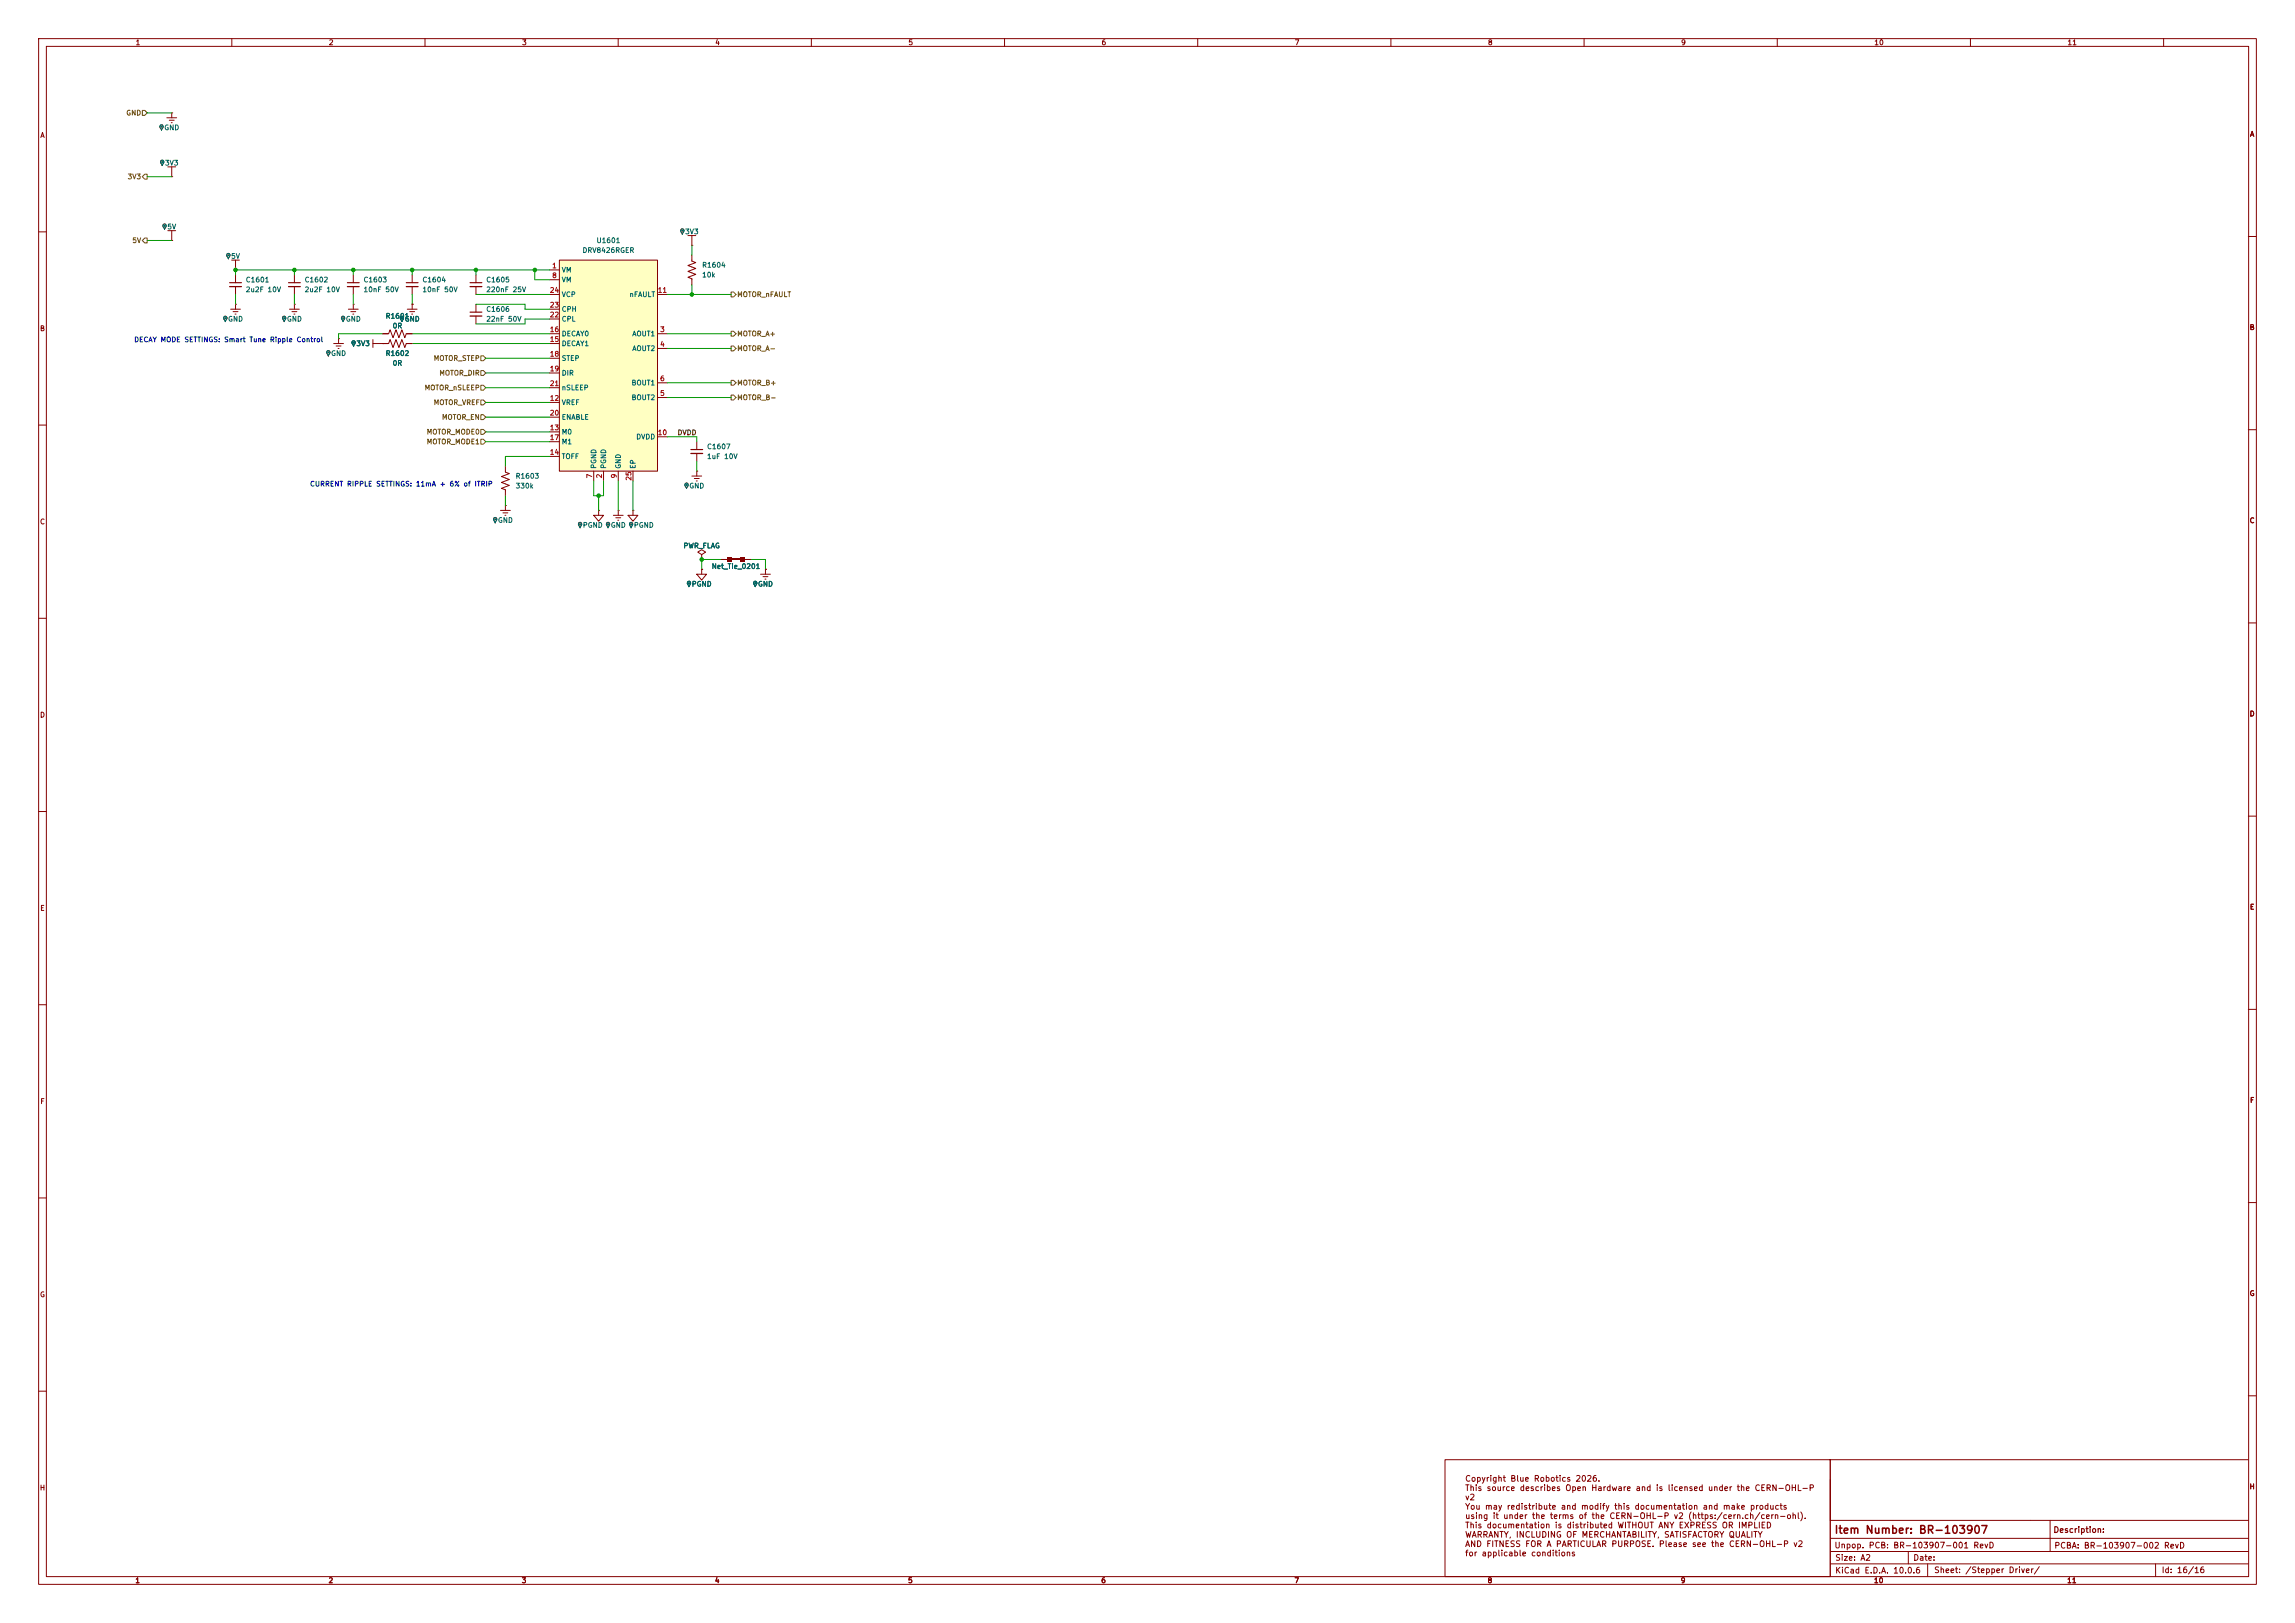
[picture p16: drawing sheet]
<svg xmlns="http://www.w3.org/2000/svg" width="594mm" height="420mm" viewBox="0 0 594 420" stroke-linecap="round" stroke-linejoin="round" font-family="sans-serif">
<defs><g id="words">
<text font-size="2" fill="#840000" x="474.7" y="397.4">Item Number: BR-103907</text>
<g font-size="1.5" fill="#840000">
<text x="379.1" y="383.8">Copyright Blue Robotics 2026.</text>
<text x="379.1" y="386.2">This source describes Open Hardware and is licensed under the CERN-OHL-P</text>
<text x="379.1" y="388.6">v2</text>
<text x="379.1" y="391">You may redistribute and modify this documentation and make products</text>
<text x="379.1" y="393.4">using it under the terms of the CERN-OHL-P v2 (https:/cern.ch/cern-ohl).</text>
<text x="379.1" y="395.8">This documentation is distributed WITHOUT ANY EXPRESS OR IMPLIED</text>
<text x="379.1" y="398.3">WARRANTY, INCLUDING OF MERCHANTABILITY, SATISFACTORY QUALITY</text>
<text x="379.1" y="400.7">AND FITNESS FOR A PARTICULAR PURPOSE. Please see the CERN-OHL-P v2</text>
<text x="474.7" y="401">Unpop. PCB: BR-103907-001 RevD</text>
<text x="531.3" y="397">Description:</text>
<text x="531.6" y="401.1">PCBA: BR-103907-002 RevD</text>
<text x="379.1" y="403.1">for applicable conditions</text>
<text x="474.9" y="404.2">Size: A2</text>
<text x="474.9" y="407.5">KiCad E.D.A. 10.0.6</text>
<text x="495.1" y="404.2">Date:</text>
<text x="500.5" y="407.4">Sheet: /Stepper Driver/</text>
<text x="559.4" y="407.4">Id: 16/16</text>
</g>
<g font-size="1.3" fill="#840000">
<text x="35" y="12">1</text>
<text x="85" y="12">2</text>
<text x="135" y="12">3</text>
<text x="185" y="12">4</text>
<text x="235" y="12">5</text>
<text x="285" y="12">6</text>
<text x="335" y="12">7</text>
<text x="385" y="12">8</text>
<text x="435" y="12">9</text>
<text x="485" y="12">10</text>
<text x="535" y="12">11</text>
<text x="10.3" y="36">A</text>
<text x="582.2" y="35.7">A</text>
<text x="10.2" y="86">B</text>
<text x="582.1" y="85.7">B</text>
<text x="10.2" y="136">C</text>
<text x="582.1" y="135.7">C</text>
<text x="10.2" y="186">D</text>
<text x="582.1" y="185.7">D</text>
<text x="10.3" y="236">E</text>
<text x="582.2" y="235.7">E</text>
<text x="10.3" y="286">F</text>
<text x="582.2" y="285.7">F</text>
<text x="10.2" y="336">G</text>
<text x="582.1" y="335.7">G</text>
<text x="10.2" y="386">H</text>
<text x="582.1" y="385.7">H</text>
<text x="34.9" y="410">1</text>
<text x="84.9" y="410">2</text>
<text x="134.9" y="410">3</text>
<text x="184.9" y="410">4</text>
<text x="234.9" y="410">5</text>
<text x="284.9" y="410">6</text>
<text x="334.9" y="410">7</text>
<text x="384.9" y="410">8</text>
<text x="434.9" y="410">9</text>
<text x="484.9" y="410">10</text>
<text x="534.9" y="410">11</text>
</g>
<g font-size="1.3" fill="#725600">
<text x="32.5" y="30.2">GND</text>
<text x="32.9" y="46.7">3V3</text>
<text x="34.1" y="63.2">5V</text>
<text x="190.7" y="77.2">MOTOR_nFAULT</text>
<text x="190.7" y="87.3">MOTOR_A+</text>
<text x="112.1" y="93.7">MOTOR_STEP</text>
<text x="190.7" y="91.1">MOTOR_A-</text>
<text x="109.8" y="101.3">MOTOR_nSLEEP</text>
<text x="113.6" y="97.5">MOTOR_DIR</text>
<text x="190.7" y="100">MOTOR_B+</text>
<text x="112.1" y="105.1">MOTOR_VREF</text>
<text x="190.7" y="103.8">MOTOR_B-</text>
<text x="110.3" y="112.7">MOTOR_MODE0</text>
<text x="114.2" y="108.9">MOTOR_EN</text>
<text x="110.3" y="115.3">MOTOR_MODE1</text>
</g>
<g font-size="1.3" fill="#006464">
<text x="42.4" y="34">GND</text>
<text x="42.6" y="43.1">3V3</text>
<text x="43.2" y="59.6">5V</text>
<text x="150.6" y="65.7">DRV8426RGER</text>
<text x="154.3" y="63.2">U1601</text>
<text x="177.2" y="60.9">3V3</text>
<text x="59.7" y="67.3">5V</text>
<text x="145.3" y="70.8">VM</text>
<text x="181.6" y="69.5">R1604</text>
<text x="63.5" y="73.4">C1601</text>
<text x="63.5" y="75.9">2u2F 10V</text>
<text x="78.7" y="73.4">C1602</text>
<text x="78.7" y="75.9">2u2F 10V</text>
<text x="94" y="73.4">C1603</text>
<text x="94" y="75.9">10nF 50V</text>
<text x="109.2" y="73.4">C1604</text>
<text x="109.2" y="75.9">10nF 50V</text>
<text x="125.7" y="73.4">C1605</text>
<text x="125.7" y="75.9">220nF 25V</text>
<text x="145.3" y="73.4">VM</text>
<text x="145.3" y="77.2">VCP</text>
<text x="162.8" y="77.2">nFAULT</text>
<text x="181.6" y="72.1">10k</text>
<text x="58.9" y="83.5">GND</text>
<text x="74.1" y="83.5">GND</text>
<text x="89.4" y="83.5">GND</text>
<text x="99.7" y="82.8">R1601</text>
<text x="104.6" y="83.5">GND</text>
<text x="125.7" y="81">C1606</text>
<text x="125.7" y="83.5">22nF 50V</text>
<text x="145.3" y="83.5">CPL</text>
<text x="145.3" y="81">CPH</text>
<text x="92.1" y="89.9">3V3</text>
<text x="101.5" y="85.3">0R</text>
<text x="145.3" y="89.9">DECAY1</text>
<text x="145.3" y="87.3">DECAY0</text>
<text x="163.5" y="87.3">AOUT1</text>
<text x="85.6" y="92.4">GND</text>
<text x="99.7" y="92.4">R1602</text>
<text x="101.5" y="94.9">0R</text>
<text x="145.3" y="93.7">STEP</text>
<text x="163.5" y="91.1">AOUT2</text>
<text x="145.3" y="97.5">DIR</text>
<text x="145.3" y="101.3">nSLEEP</text>
<text x="163.3" y="100">BOUT1</text>
<text x="145.3" y="105.1">VREF</text>
<text x="163.3" y="103.8">BOUT2</text>
<text x="145.3" y="112.7">M0</text>
<text x="145.3" y="108.9">ENABLE</text>
<text x="164.5" y="114">DVDD</text>
<text x="145.3" y="119.1">TOFF</text>
<text x="145.3" y="115.3">M1</text>
<text x="182.9" y="116.5">C1607</text>
<text x="182.9" y="119.1">1uF 10V</text>
<text x="133.3" y="124.2">R1603</text>
<text x="154.6" y="121.4" transform="rotate(-90 154.6 121.4)">PGND</text>
<text x="157.2" y="121.4" transform="rotate(-90 157.2 121.4)">PGND</text>
<text x="161" y="121.4" transform="rotate(-90 161 121.4)">GND</text>
<text x="164.8" y="121.4" transform="rotate(-90 164.8 121.4)">EP</text>
<text x="133.3" y="126.7">330k</text>
<text x="178.3" y="126.7">GND</text>
<text x="128.7" y="135.6">GND</text>
<text x="150.7" y="136.9">PGND</text>
<text x="158" y="136.9">GND</text>
<text x="163.9" y="136.9">PGND</text>
<text x="176.8" y="142.2">PWR_FLAG</text>
<text x="184.1" y="147.5">Net_Tie_0201</text>
<text x="178.9" y="152.1">PGND</text>
<text x="196.1" y="152.1">GND</text>
</g>
<g font-size="1.3" fill="#a90000">
<text x="142.8" y="69.7">1</text>
<text x="142.2" y="76.1">24</text>
<text x="142.8" y="72.3">8</text>
<text x="170.1" y="76.1">11</text>
<text x="142.2" y="82.4">22</text>
<text x="142.2" y="79.9">23</text>
<text x="142.2" y="88.8">15</text>
<text x="142.2" y="86.2">16</text>
<text x="170.7" y="86.2">3</text>
<text x="142.2" y="92.6">18</text>
<text x="170.7" y="90">4</text>
<text x="142.2" y="96.4">19</text>
<text x="142.2" y="100.2">21</text>
<text x="170.7" y="98.9">6</text>
<text x="142.2" y="104">12</text>
<text x="142.2" y="107.8">20</text>
<text x="170.7" y="102.7">5</text>
<text x="142.2" y="111.6">13</text>
<text x="170.1" y="112.9">10</text>
<text x="142.2" y="118">14</text>
<text x="142.2" y="114.2">17</text>
<text x="153.5" y="123.9" transform="rotate(-90 153.5 123.9)">7</text>
<text x="156.1" y="123.9" transform="rotate(-90 156.1 123.9)">2</text>
<text x="159.9" y="123.9" transform="rotate(-90 159.9 123.9)">9</text>
<text x="163.7" y="124.5" transform="rotate(-90 163.7 124.5)">25</text>
</g>
<g font-size="1.3" fill="#0000c2">
<text x="34.6" y="88.9">DECAY MODE SETTINGS: Smart Tune Ripple Control</text>
<text x="80.1" y="126.2">CURRENT RIPPLE SETTINGS: 11mA + 6% of ITRIP</text>
</g>
<text font-size="1.3" fill="#0f0f0f" x="175.2" y="112.9">DVDD</text>
</g></defs>
<g fill="none" stroke="#840000" stroke-width=".26">
<path d="M10 10h574v400h-574zM12 12h570v396h-570zM60 10v2M110 10v2M160 10v2M210 10v2M260 10v2M310 10v2M360 10v2M410 10v2M460 10v2M510 10v2"/>
<path d="M560 10v2M10 60h2M581.9 61.2h2M10 110h2M581.9 111.2h2M178 150.5a.49 .49 0 0 1 .7 .2 .49 .49 0 0 1-.2 .7l-.2 .4-.1-.3a.64 .64 0 0 1-.2-1zM180.3 148.6h2.6l-1.3 1.5zM181.6 147.3h.1M181.6 147.3v1.3M188 144.8h.2M192.8 144.8h.2M10 160h2"/>
<path d="M581.9 161.2h2M10 210h2M581.9 211.2h2M10 260h2M581.9 261.2h2M10 310h2M581.9 311.2h2M10 360h2M374 377.7h99.7v30.3h-99.7zM473.7 377.7h108.2M473.7 377.7v30.3M581.9 361.2h2"/>
<path d="M473.7 393.4h108.2M473.9 398.1h108M530.6 393.4v4.6M530.6 398.1v3.4M473.9 404.7h108M473.9 401.5h108M493.9 401.5v3.2M498.9 404.7v3.3M557.9 404.7v3.3"/>
</g>
<circle cx="178.3" cy="150.9" r=".09" fill="#840000" stroke="#840000" stroke-width=".26"/>
<path d="M178 150.5a.49 .49 0 0 1 .7 .2 .49 .49 0 0 1-.2 .7l-.2 .4-.1-.3a.64 .64 0 0 1-.2-1z" fill="none" stroke="#006464" stroke-width=".26"/>
<circle cx="178.3" cy="150.9" r=".09" fill="#006464" stroke="#006464" stroke-width=".26"/>
<g fill="#840000">
<path d="M188.2 144.1h1.3v1.3h-1.3z"/>
<path d="M191.5 144.1h1.3v1.3h-1.3z"/>
<path d="M189.5 144.5h2v.5h-2z"/>
</g>
<g fill="none" stroke="#840000" stroke-width=".26">
<path d="M61 78.7h.1M61 78.7v1.3M76.2 78.7h.1M76.2 78.7v1.3M123.2 78.7v2.1M179.1 66v1.6l1 .3-2 .8 2 .8-2 .7 2 .8-2 .8 1 .3v1.6M58 81.9a.49 .49 0 0 1 .7 .2 .49 .49 0 0 1-.2 .7l-.2 .4-.1-.3a.64 .64 0 0 1-.2-1zM59.7 80h2.5M60.3 80.6h1.3M60.8 81.3h.3M73.3 81.9a.49 .49 0 0 1 .7 .2 .49 .49 0 0 1-.2 .7l-.2 .4-.2-.3a.64 .64 0 0 1-.1-1zM74.9 80h2.6"/>
<path d="M75.6 80.6h1.2M76.1 81.3h.2M123.2 81.8v2M180.3 114.3v2M180.3 117.3v2.1M157.1 135.3a.49 .49 0 0 1 .7 .1 .49 .49 0 0 1-.2 .7l-.2 .5-.2-.4a.64 .64 0 0 1-.1-.9zM158.7 133.4h2.6M159.4 134h1.3M159.9 134.6h.2M160 132.1h.1M160 132.1v1.3M162.6 133.4h2.5l-1.3 1.5z"/>
<path d="M163.1 135.3a.49 .49 0 0 1 .7 .1 .49 .49 0 0 1-.3 .7l-.2 .5-.1-.4a.64 .64 0 0 1-.1-.9zM163.8 132.1h.1M163.8 132.1v1.3M177.4 125.1a.49 .49 0 0 1 .7 .2 .49 .49 0 0 1-.2 .7l-.2 .4-.2-.3a.64 .64 0 0 1-.1-1zM179.1 123.2h2.5M179.7 123.8h1.3M180.2 124.5h.3M180.3 121.9h.1M180.3 121.9v1.3M186.7 144.8h1.3M193 144.8h1.3M195.2 150.5a.49 .49 0 0 1 .7 .2 .49 .49 0 0 1-.2 .7l-.2 .4-.2-.3a.64 .64 0 0 1-.1-1z"/>
<path d="M196.8 148.6h2.6M197.5 149.2h1.3M198 149.9h.2M198.1 147.3h.1M198.1 147.3v1.3"/>
</g>
<g fill="#840000" stroke="#840000" stroke-width=".26">
<circle cx="195.5" cy="150.9" r=".09"/>
<circle cx="177.7" cy="125.5" r=".09"/>
<circle cx="163.3" cy="135.7" r=".09"/>
<circle cx="157.4" cy="135.7" r=".09"/>
<circle cx="73.6" cy="82.3" r=".09"/>
<circle cx="58.3" cy="82.3" r=".09"/>
</g>
<path d="M58 81.9a.49 .49 0 0 1 .7 .2 .49 .49 0 0 1-.2 .7l-.2 .4-.1-.3a.64 .64 0 0 1-.2-1zM73.3 81.9a.49 .49 0 0 1 .7 .2 .49 .49 0 0 1-.2 .7l-.2 .4-.2-.3a.64 .64 0 0 1-.1-1zM157.1 135.3a.49 .49 0 0 1 .7 .1 .49 .49 0 0 1-.2 .7l-.2 .5-.2-.4a.64 .64 0 0 1-.1-.9zM163.1 135.3a.49 .49 0 0 1 .7 .1 .49 .49 0 0 1-.3 .7l-.2 .5-.1-.4a.64 .64 0 0 1-.1-.9zM177.4 125.1a.49 .49 0 0 1 .7 .2 .49 .49 0 0 1-.2 .7l-.2 .4-.2-.3a.64 .64 0 0 1-.1-1zM195.2 150.5a.49 .49 0 0 1 .7 .2 .49 .49 0 0 1-.2 .7l-.2 .4-.2-.3a.64 .64 0 0 1-.1-1z" fill="none" stroke="#006464" stroke-width=".26"/>
<g fill="#006464" stroke="#006464" stroke-width=".26">
<circle cx="195.5" cy="150.9" r=".09"/>
<circle cx="177.7" cy="125.5" r=".09"/>
<circle cx="163.3" cy="135.7" r=".09"/>
<circle cx="157.4" cy="135.7" r=".09"/>
<circle cx="73.6" cy="82.3" r=".09"/>
<circle cx="58.3" cy="82.3" r=".09"/>
</g>
<path d="M121.7 80.8h3M178.8 116.3h3.1" fill="none" stroke="#840000" stroke-width=".3"/>
<path d="M121.7 81.8h3M178.8 117.3h3.1" fill="none" stroke="#840000" stroke-width=".33"/>
<path d="M144.8 67.3h25.4v54.6h-25.4z" fill="#ffffc2"/>
<g fill="none" stroke="#840000" stroke-width=".26">
<path d="M41.5 32.4a.49 .49 0 0 1 .7 .2 .49 .49 0 0 1-.2 .7l-.2 .4-.1-.4a.64 .64 0 0 1-.2-.9zM43.2 30.5h2.5M43.8 31.1h1.3M44.3 31.8h.3M44.4 29.2h.1M44.4 29.2v1.3M41.7 41.6a.49 .49 0 0 1 .7 .1 .49 .49 0 0 1-.2 .7l-.2 .4-.2-.3a.64 .64 0 0 1-.1-.9zM42.3 58.1a.49 .49 0 0 1 .7 .1 .49 .49 0 0 1-.2 .7l-.2 .5-.2-.4a.64 .64 0 0 1-.1-.9zM43.4 43.2h2.1M43.4 59.7h2.1M44.4 45.7h.1M44.4 43.2v2.5"/>
<path d="M44.4 59.7v2.5M176.3 59.3a.49 .49 0 0 1 .7 .2 .49 .49 0 0 1-.2 .7l-.2 .4-.1-.3a.64 .64 0 0 1-.2-1zM44.4 62.2h.1M58.8 65.7a.49 .49 0 0 1 .7 .2 .49 .49 0 0 1-.2 .6l-.2 .5-.1-.4a.64 .64 0 0 1-.2-.9zM59.9 67.3h2.1M61 69.9h.1M61 67.3v2.6M61 71.1v2.1M61 74.2v2M76.2 71.1v2.1M76.2 74.2v2M91.4 78.7h.1"/>
<path d="M91.4 71.1v2.1M91.4 74.2v2M91.4 78.7v1.3M106.7 78.7h.1M106.7 71.1v2.1M106.7 74.2v2M106.7 78.7v1.3M123.2 71.1v2.1M123.2 74.2v2M142.2 69.9h2.6M142.2 72.4h2.6M142.2 76.2h2.6"/>
<path d="M144.8 67.3h25.4v54.6h-25.4zM170.2 76.2h2.5M178.1 61h2M179.1 63.5h.1M179.1 61v2.5M84.7 90.8a.49 .49 0 0 1 .7 .2 .49 .49 0 0 1-.2 .7l-.2 .4-.2-.3a.64 .64 0 0 1-.1-1zM86.4 88.9h2.5M87 89.5h1.3M87.5 90.2h.3M87.6 87.6h.1M87.6 87.6v1.3M88.5 81.9a.49 .49 0 0 1 .7 .2 .49 .49 0 0 1-.2 .7l-.2 .4-.2-.3a.64 .64 0 0 1-.1-1z"/>
<path d="M90.2 80h2.5M90.8 80.6h1.3M91.2 88.3a.49 .49 0 0 1 .7 .2 .49 .49 0 0 1-.2 .6l-.2 .5-.1-.4a.64 .64 0 0 1-.2-.9zM91.3 81.3h.3M96.5 88.9h4.1l.4-1 .7 2 .8-2 .8 2 .7-2 .8 2 .4-1h1.5M96.5 87.9v2M99.1 86.4h1.5l.4-1.1 .7 2.1 .8-2.1 .8 2.1 .7-2.1 .8 2.1 .4-1h1.5M99.1 88.9h.1M103.7 81.9a.49 .49 0 0 1 .7 .2 .49 .49 0 0 1-.2 .7l-.2 .4-.1-.3a.64 .64 0 0 1-.2-1zM105.4 80h2.5M106 80.6h1.3M106.6 81.3h.2"/>
<path d="M142.2 86.4h2.6M142.2 88.9h2.6M142.2 92.7h2.6M142.2 96.5h2.6M142.2 82.6h2.6M142.2 80h2.6M170.2 86.4h2.5M170.2 90.2h2.5M170.2 99.1h2.5M142.2 104.1h2.6M142.2 111.8h2.6M142.2 118.1h2.6"/>
<path d="M142.2 114.3h2.6M142.2 108h2.6M142.2 100.3h2.6M170.2 102.9h2.5M170.2 113h2.5M127.9 134a.49 .49 0 0 1 .7 .2 .49 .49 0 0 1-.2 .7l-.2 .4-.2-.4a.64 .64 0 0 1-.1-.9zM129.5 132.1h2.6M130.2 132.7h1.2M130.7 133.4h.2M130.8 130.8h.1M130.8 120.7v1.5l1 .4-2 .7 2 .8-2 .7 2 .8-2 .8 1 .3v1.6M130.8 130.8v1.3"/>
<path d="M149.8 135.3a.49 .49 0 0 1 .7 .1 .49 .49 0 0 1-.2 .7l-.2 .5-.1-.4a.64 .64 0 0 1-.2-.9zM153.7 133.4h2.5l-1.3 1.5zM153.7 121.9v2.6M154.9 132.1h.1M154.9 132.1v1.3M156.2 121.9v2.6M160 121.9v2.6M163.8 121.9v2.6M181.6 143.5l1-.6-1-.7-1 .7 1 .6v1.3M181.6 144.8h.1M181.6 147.3h.1M186.7 144.8h1.3"/>
<path d="M193 144.8h1.3M198.1 147.3h.1"/>
</g>
<path d="M59.4 73.2h3.1M74.7 73.2h3M89.9 73.2h3.1M105.2 73.2h3M121.7 73.2h3" fill="none" stroke="#840000" stroke-width=".3"/>
<path d="M59.4 74.2h3.1M74.7 74.2h3M89.9 74.2h3.1M105.2 74.2h3M121.7 74.2h3" fill="none" stroke="#840000" stroke-width=".33"/>
<g fill="#840000" stroke="#840000" stroke-width=".26">
<circle cx="91.5" cy="88.7" r=".09"/>
<circle cx="176.6" cy="59.7" r=".09"/>
<circle cx="85" cy="91.2" r=".09"/>
<circle cx="150.1" cy="135.7" r=".09"/>
<circle cx="88.8" cy="82.3" r=".09"/>
<circle cx="128.2" cy="134.4" r=".09"/>
<circle cx="59.1" cy="66.1" r=".09"/>
<circle cx="42" cy="41.9" r=".09"/>
<circle cx="41.8" cy="32.8" r=".09"/>
<circle cx="42.6" cy="58.4" r=".09"/>
<circle cx="104" cy="82.3" r=".09"/>
</g>
<g fill="none" stroke="#006464" stroke-width=".26">
<path d="M41.5 32.4a.49 .49 0 0 1 .7 .2 .49 .49 0 0 1-.2 .7l-.2 .4-.1-.4a.64 .64 0 0 1-.2-.9zM41.7 41.6a.49 .49 0 0 1 .7 .1 .49 .49 0 0 1-.2 .7l-.2 .4-.2-.3a.64 .64 0 0 1-.1-.9zM42.3 58.1a.49 .49 0 0 1 .7 .1 .49 .49 0 0 1-.2 .7l-.2 .5-.2-.4a.64 .64 0 0 1-.1-.9zM176.3 59.3a.49 .49 0 0 1 .7 .2 .49 .49 0 0 1-.2 .7l-.2 .4-.1-.3a.64 .64 0 0 1-.2-1zM58.8 65.7a.49 .49 0 0 1 .7 .2 .49 .49 0 0 1-.2 .6l-.2 .5-.1-.4a.64 .64 0 0 1-.2-.9zM84.7 90.8a.49 .49 0 0 1 .7 .2 .49 .49 0 0 1-.2 .7l-.2 .4-.2-.3a.64 .64 0 0 1-.1-1zM88.5 81.9a.49 .49 0 0 1 .7 .2 .49 .49 0 0 1-.2 .7l-.2 .4-.2-.3a.64 .64 0 0 1-.1-1zM91.2 88.3a.49 .49 0 0 1 .7 .2 .49 .49 0 0 1-.2 .6l-.2 .5-.1-.4a.64 .64 0 0 1-.2-.9zM103.7 81.9a.49 .49 0 0 1 .7 .2 .49 .49 0 0 1-.2 .7l-.2 .4-.1-.3a.64 .64 0 0 1-.2-1zM127.9 134a.49 .49 0 0 1 .7 .2 .49 .49 0 0 1-.2 .7l-.2 .4-.2-.4a.64 .64 0 0 1-.1-.9zM149.8 135.3a.49 .49 0 0 1 .7 .1 .49 .49 0 0 1-.2 .7l-.2 .5-.1-.4a.64 .64 0 0 1-.2-.9zM178 150.5a.49 .49 0 0 1 .7 .2 .49 .49 0 0 1-.2 .7l-.2 .4-.1-.3a.64 .64 0 0 1-.2-1z"/>
<path d="M195.2 150.5a.49 .49 0 0 1 .7 .2 .49 .49 0 0 1-.2 .7l-.2 .4-.2-.3a.64 .64 0 0 1-.1-1z"/>
</g>
<g fill="#006464" stroke="#006464" stroke-width=".26">
<circle cx="91.5" cy="88.7" r=".09"/>
<circle cx="176.6" cy="59.7" r=".09"/>
<circle cx="85" cy="91.2" r=".09"/>
<circle cx="150.1" cy="135.7" r=".09"/>
<circle cx="88.8" cy="82.3" r=".09"/>
<circle cx="128.2" cy="134.4" r=".09"/>
<circle cx="59.1" cy="66.1" r=".09"/>
<circle cx="42" cy="41.9" r=".09"/>
<circle cx="41.8" cy="32.8" r=".09"/>
<circle cx="42.6" cy="58.4" r=".09"/>
<circle cx="104" cy="82.3" r=".09"/>
<circle cx="178.3" cy="150.9" r=".09"/>
<circle cx="195.5" cy="150.9" r=".09"/>
</g>
<g fill="none" stroke="#725600" stroke-width=".26">
<path d="M36.8 28.6h.7l.6 .6-.6 .6h-.7zM37.5 45.1h.6v1.3h-.6l-.7-.7zM37.5 61.6h.6v1.3h-.6l-.7-.7zM189.2 75.6h.7l.6 .6-.6 .6h-.7zM124.5 99.7h.6l.6 .6-.6 .7h-.6zM124.5 92.1h.6l.6 .6-.6 .6h-.6zM124.5 95.9h.6l.6 .6-.6 .7h-.6zM189.2 89.5h.7l.6 .7-.6 .6h-.7zM189.2 98.4h.7l.6 .7-.6 .6h-.7zM189.2 85.7h.7l.6 .7-.6 .6h-.7zM124.5 113.7h.6l.6 .6-.6 .6h-.6zM124.5 103.5h.6l.6 .6-.6 .7h-.6z"/>
<path d="M124.5 111.1h.6l.6 .7-.6 .6h-.6zM124.5 107.3h.6l.6 .7-.6 .6h-.6zM189.2 102.2h.7l.6 .7-.6 .6h-.7z"/>
</g>
<g fill="none" stroke="#009600" stroke-width=".26">
<path d="M38.1 29.2h6.3M38.1 45.7h6.3M38.1 62.2h6.3M61 76.2v2.5M76.2 69.9v1.2M76.2 76.2v2.5M91.4 69.9v1.2M91.4 76.2v2.5M106.7 69.9v1.2M106.7 76.2v2.5M123.2 69.9v1.2M123.2 78.7h12.7v1.3h6.3"/>
<path d="M123.2 76.2h19M138.4 69.9v2.5h3.8M142.2 69.9h-81.2v1.2M172.7 76.2h16.5M179.1 63.5v2.5M179.1 73.7v2.5M99.1 86.4h-11.5v1.2M106.7 86.4h35.5M106.7 88.9h35.5M125.7 96.5h16.5M125.7 92.7h16.5M142.2 82.6h-6.3v1.2h-12.7"/>
<path d="M172.7 86.4h16.5M172.7 90.2h16.5M172.7 99.1h16.5M125.7 104.1h16.5M125.7 100.3h16.5M125.7 108h16.5M125.7 114.3h16.5M125.7 111.8h16.5M142.2 118.1h-11.4v2.6M172.7 113h7.6v1.3M172.7 102.9h16.5M180.3 119.4v2.5"/>
<path d="M130.8 128.3v2.5M153.7 124.5v3.8h2.5v-3.8M154.9 128.3v3.8M160 124.5v7.6M163.8 124.5v7.6M186.7 144.8h-5.1v2.5M194.3 144.8h3.8v2.5"/>
</g>
<g fill="#009600" stroke="#009600" stroke-width=".26">
<circle cx="181.6" cy="144.8" r=".46"/>
<circle cx="154.9" cy="128.3" r=".46"/>
<circle cx="179.1" cy="76.2" r=".46"/>
<circle cx="106.7" cy="69.9" r=".46"/>
<circle cx="91.4" cy="69.9" r=".46"/>
<circle cx="61" cy="69.9" r=".46"/>
<circle cx="123.2" cy="69.9" r=".46"/>
<circle cx="76.2" cy="69.9" r=".46"/>
<circle cx="138.4" cy="69.9" r=".46"/>
</g>
<use href="#words"/>
</svg>
